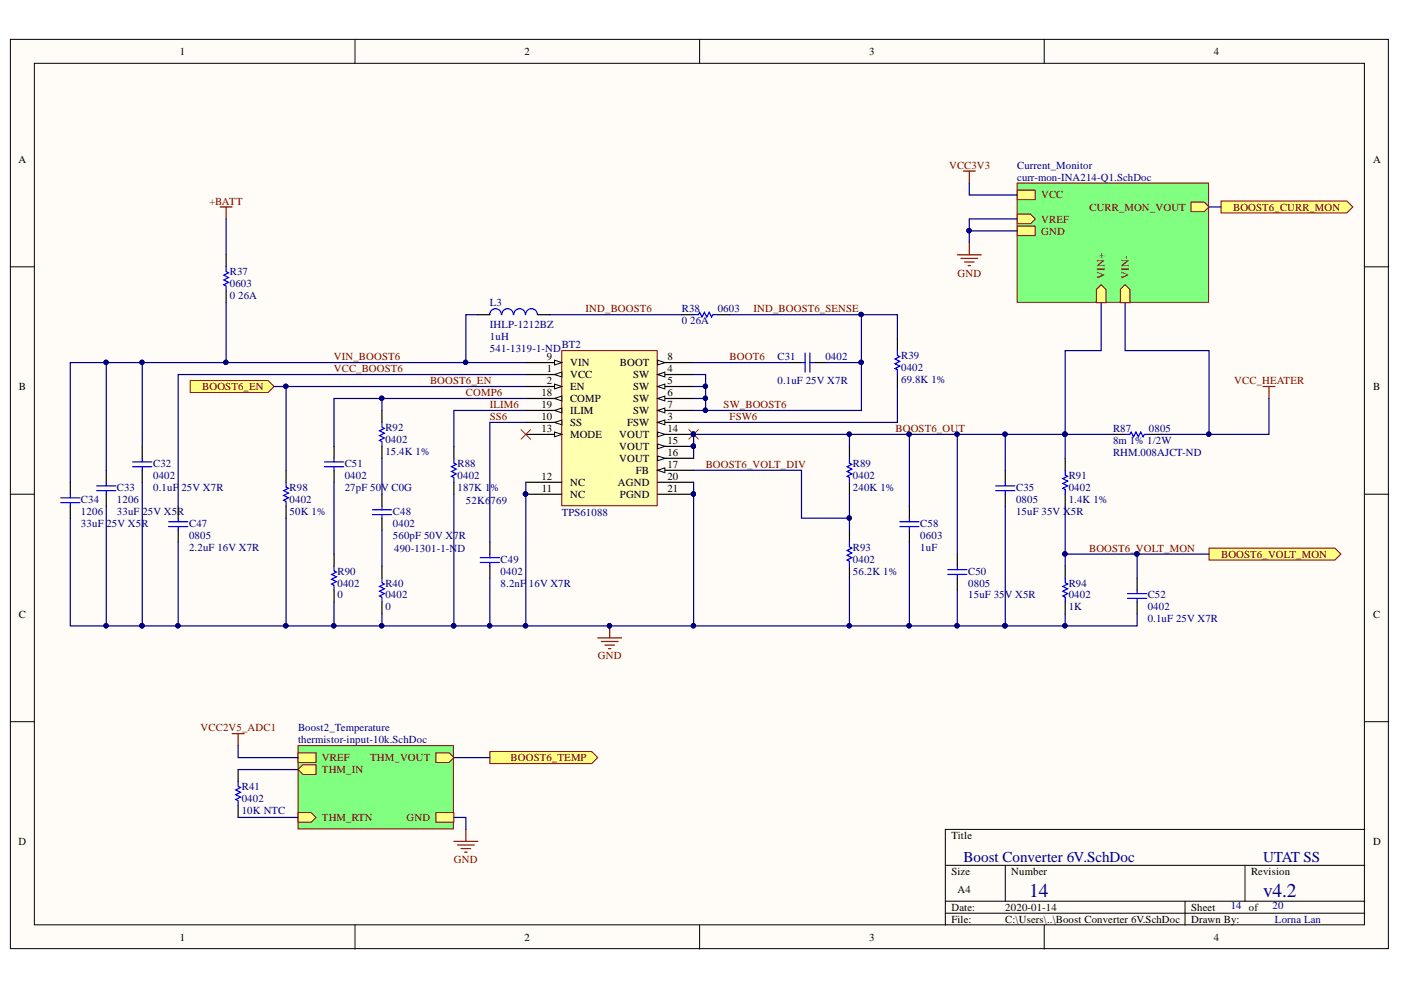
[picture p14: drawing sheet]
<svg xmlns="http://www.w3.org/2000/svg" width="297mm" height="210mm" viewBox="0 0 297 210" stroke-linecap="round" stroke-linejoin="round" font-family="sans-serif">
<defs><g id="words">
<g font-size="4.1" fill="#000080">
<text x="218.2" y="190.2">14</text>
<text x="267.8" y="190.2">v4.2</text>
</g>
<g font-size="3.2" fill="#000080">
<text x="204.3" y="182.7">Boost Converter 6V.SchDoc</text>
<text x="267.8" y="182.7">UTAT SS</text>
</g>
<g font-size="2.3">
<text x="38.1" y="11.7">1</text>
<text x="111.2" y="11.7">2</text>
<text x="184.3" y="11.7">3</text>
<text x="257.4" y="11.7">4</text>
<text x="3.9" y="34.5">A</text>
<text x="291.1" y="34.5">A</text>
<text x="116" y="76.4">9</text>
<text x="120.9" y="77.6">VIN</text>
<text x="131.4" y="77.6">BOOT</text>
<text x="141.5" y="76.4">8</text>
<text x="4" y="82.7">B</text>
<text x="114.8" y="84">18</text>
<text x="116" y="78.9">1</text>
<text x="116" y="81.4">2</text>
<text x="120.9" y="80.2">VCC</text>
<text x="120.9" y="82.7">EN</text>
<text x="134.2" y="80.2">SW</text>
<text x="134.2" y="82.7">SW</text>
<text x="141.5" y="78.9">4</text>
<text x="141.5" y="81.4">5</text>
<text x="141.5" y="84">6</text>
<text x="291.1" y="82.7">B</text>
<text x="114.8" y="89">10</text>
<text x="114.8" y="86.5">19</text>
<text x="120.9" y="85.2">COMP</text>
<text x="120.9" y="87.8">ILIM</text>
<text x="134.2" y="85.2">SW</text>
<text x="134.2" y="87.8">SW</text>
<text x="141.5" y="89">3</text>
<text x="141.5" y="86.5">7</text>
<text x="114.8" y="91.6">13</text>
<text x="120.9" y="90.3">SS</text>
<text x="120.9" y="92.8">MODE</text>
<text x="131.3" y="92.8">VOUT</text>
<text x="131.3" y="95.4">VOUT</text>
<text x="133" y="90.3">FSW</text>
<text x="141.5" y="91.6">14</text>
<text x="141.5" y="94.1">15</text>
<text x="114.8" y="101.7">12</text>
<text x="131.3" y="97.9">VOUT</text>
<text x="134.8" y="100.4">FB</text>
<text x="141.5" y="96.6">16</text>
<text x="141.5" y="99.2">17</text>
<text x="141.5" y="101.7">20</text>
<text x="114.9" y="104.3">11</text>
<text x="120.9" y="105.6">NC</text>
<text x="120.9" y="103">NC</text>
<text x="131" y="103">AGND</text>
<text x="131.4" y="105.6">PGND</text>
<text x="141.5" y="104.3">21</text>
<text x="4" y="130.9">C</text>
<text x="291.1" y="130.9">C</text>
<text x="3.9" y="179.2">D</text>
<text x="201.7" y="177.9">Title</text>
<text x="291.1" y="179.2">D</text>
<text x="201.7" y="185.5">Size</text>
<text x="214.4" y="185.5">Number</text>
<text x="265.2" y="185.5">Revision</text>
<text x="203" y="189.3">A4</text>
<text x="201.7" y="193.1">Date:</text>
<text x="201.7" y="195.7">File:</text>
<text x="213.1" y="193.1">2020-01-14</text>
<text x="213.1" y="195.7">C:\Users\..\Boost Converter 6V.SchDoc</text>
<text x="252.6" y="193.1">Sheet</text>
<text x="252.6" y="195.7">Drawn By:</text>
<text x="38.1" y="199.5">1</text>
<text x="111.2" y="199.5">2</text>
<text x="184.3" y="199.5">3</text>
<text x="257.4" y="199.5">4</text>
</g>
<g font-size="2.3" fill="#800000">
<text x="201.2" y="35.7">VCC3V3</text>
<text x="44.4" y="43.4">+BATT</text>
<text x="220.8" y="42.1">VCC</text>
<text x="220.8" y="47.2">VREF</text>
<text x="231" y="44.7">CURR_MON_VOUT</text>
<text x="261.4" y="44.7">BOOST6_CURR_MON</text>
<text x="220.8" y="49.8">GND</text>
<text x="203" y="58.6">GND</text>
<text x="234.2" y="59.1" transform="rotate(-90 234.2 59.1)">VIN+</text>
<text x="239.4" y="59.1" transform="rotate(-90 239.4 59.1)">VIN-</text>
<text x="124.2" y="66.2">IND_BOOST6</text>
<text x="159.8" y="66.2">IND_BOOST6_SENSE</text>
<text x="70.8" y="76.4">VIN_BOOST6</text>
<text x="154.7" y="76.4">BOOT6</text>
<text x="42.9" y="82.7">BOOST6_EN</text>
<text x="70.8" y="78.9">VCC_BOOST6</text>
<text x="91.2" y="81.4">BOOST6_EN</text>
<text x="98.8" y="84">COMP6</text>
<text x="261.7" y="81.4">VCC_HEATER</text>
<text x="103.9" y="86.5">ILIM6</text>
<text x="103.9" y="89">SS6</text>
<text x="153.4" y="86.5">SW_BOOST6</text>
<text x="154.7" y="89">FSW6</text>
<text x="189.9" y="91.6">BOOST6_OUT</text>
<text x="149.6" y="99.2">BOOST6_VOLT_DIV</text>
<text x="230.9" y="117">BOOST6_VOLT_MON</text>
<text x="258.9" y="118.3">BOOST6_VOLT_MON</text>
<text x="126.8" y="139.8">GND</text>
<text x="42.5" y="155">VCC2V5_ADC1</text>
<text x="68.3" y="161.4">VREF</text>
<text x="78.5" y="161.4">THM_VOUT</text>
<text x="108.3" y="161.4">BOOST6_TEMP</text>
<text x="68.3" y="164">THM_IN</text>
<text x="68.3" y="174.1">THM_RTN</text>
<text x="86.2" y="174.1">GND</text>
<text x="96.3" y="183">GND</text>
</g>
<g font-size="2.3" fill="#000080">
<text x="215.7" y="35.7">Current_Monitor</text>
<text x="215.7" y="38.3">curr-mon-INA214-Q1.SchDoc</text>
<text x="48.7" y="58.4">R37</text>
<text x="48.7" y="63.4">0</text>
<text x="48.7" y="60.9">0603</text>
<text x="50.5" y="63.4">26A</text>
<text x="103.9" y="65">L3</text>
<text x="103.9" y="69.5">IHLP-1212BZ</text>
<text x="144.5" y="68.8">0</text>
<text x="144.5" y="66.2">R38</text>
<text x="146.3" y="68.8">26A</text>
<text x="152.2" y="66.2">0603</text>
<text x="103.9" y="72.1">1uH</text>
<text x="103.9" y="74.6">541-1319-1-ND</text>
<text x="119.1" y="73.8">BT2</text>
<text x="164.8" y="76.4">C31</text>
<text x="175" y="76.4">0402</text>
<text x="191.1" y="76.1">R39</text>
<text x="164.8" y="81.4">0.1uF 25V X7R</text>
<text x="191.1" y="81.2">69.8K 1%</text>
<text x="191.1" y="78.7">0402</text>
<text x="81.7" y="91.3">R92</text>
<text x="81.7" y="93.9">0402</text>
<text x="236" y="94.1">8m 1% 1/2W</text>
<text x="236" y="91.6">R87</text>
<text x="243.6" y="91.6">0805</text>
<text x="32.5" y="98.9">C32</text>
<text x="32.5" y="101.5">0402</text>
<text x="73.1" y="98.9">C51</text>
<text x="73.1" y="101.5">0402</text>
<text x="81.7" y="96.4">15.4K 1%</text>
<text x="97" y="98.9">R88</text>
<text x="97" y="101.5">0402</text>
<text x="180.8" y="98.9">R89</text>
<text x="180.8" y="101.5">0402</text>
<text x="226.6" y="101.5">R91</text>
<text x="236" y="96.6">RHM.008AJCT-ND</text>
<text x="17.2" y="106.6">C34</text>
<text x="24.8" y="104.1">C33</text>
<text x="24.8" y="106.6">1206</text>
<text x="32.5" y="104.1">0.1uF 25V X7R</text>
<text x="61.4" y="104.1">R98</text>
<text x="61.4" y="106.6">0402</text>
<text x="73.1" y="104.1">27pF 50V C0G</text>
<text x="97" y="104.1">187K 1</text>
<text x="98.8" y="106.9">52K6</text>
<text x="104" y="104.1">%</text>
<text x="104" y="106.9">769</text>
<text x="180.8" y="104.1">240K 1%</text>
<text x="215.4" y="104.1">C35</text>
<text x="215.4" y="106.6">0805</text>
<text x="226.6" y="106.6">1.4K 1%</text>
<text x="226.6" y="104.1">0402</text>
<text x="17.2" y="111.7">33uF 25V X5R</text>
<text x="17.2" y="109.2">1206</text>
<text x="24.8" y="109.2">33uF 25V X5R</text>
<text x="40.1" y="111.7">C47</text>
<text x="61.4" y="109.2">50K 1%</text>
<text x="83.3" y="109.2">C48</text>
<text x="83.3" y="111.7">0402</text>
<text x="119.1" y="109.4">TPS61088</text>
<text x="195.1" y="111.7">C58</text>
<text x="215.4" y="109.2">15uF 35V X5R</text>
<text x="40.1" y="116.8">2.2uF 16V X7R</text>
<text x="40.1" y="114.2">0805</text>
<text x="83.3" y="114.2">560pF 50V X7R</text>
<text x="83.6" y="117">490-1301-1-ND</text>
<text x="106.1" y="119.3">C49</text>
<text x="180.8" y="116.8">R93</text>
<text x="180.8" y="119.3">0402</text>
<text x="195.1" y="116.8">1uF</text>
<text x="195.1" y="114.2">0603</text>
<text x="71.6" y="121.8">R90</text>
<text x="71.6" y="124.4">0402</text>
<text x="81.7" y="124.4">R40</text>
<text x="106.1" y="124.4">8.2nF 16V X7R</text>
<text x="106.1" y="121.8">0402</text>
<text x="180.8" y="121.8">56.2K 1%</text>
<text x="205.3" y="121.8">C50</text>
<text x="205.3" y="124.4">0805</text>
<text x="226.6" y="124.4">R94</text>
<text x="71.6" y="126.9">0</text>
<text x="81.7" y="129.4">0</text>
<text x="81.7" y="126.9">0402</text>
<text x="205.3" y="126.9">15uF 35V X5R</text>
<text x="226.6" y="129.4">1K</text>
<text x="226.6" y="126.9">0402</text>
<text x="243.3" y="132">0.1uF 25V X7R</text>
<text x="243.3" y="126.9">C52</text>
<text x="243.3" y="129.4">0402</text>
<text x="63.2" y="155">Boost2_Temperature</text>
<text x="63.2" y="157.6">thermistor-input-10k.SchDoc</text>
<text x="51.3" y="167.5">R41</text>
<text x="51.3" y="172.6">10K NTC</text>
<text x="51.3" y="170.1">0402</text>
<text x="260.9" y="192.8">14 of</text>
<text x="269.8" y="192.8">20</text>
<text x="270.3" y="195.7">Lorna Lan</text>
</g>
</g></defs>
<g fill="#fffcf8" stroke="#000" stroke-width=".21">
<path d="M2.2 8.3h292.2v192.8h-292.2z"/>
<path d="M7.3 13.4h282v182.7h-282z"/>
</g>
<g fill="none" stroke="#000" stroke-width=".21">
<path d="M75.3 8.3v5.1M148.3 8.3v5.1M221.4 8.3v5.1M2.2 56.6h5.1M289.4 56.6h5.1M2.2 104.8h5.1M289.4 104.8h5.1M2.2 153h5.1M289.4 153h5.1M289.4 175.9h-89v20.3M75.3 196.2v5M148.3 196.2v5"/>
<path d="M200.4 183.5h89M200.4 191.1h89M200.4 193.6h89M213.1 183.5v7.6M221.4 196.2v5M251.3 191.1v5.1M264 183.5v7.6"/>
</g>
<path d="M63.2 158.1h32.9v17.7h-32.9z" fill="#80ff80" stroke="#800000" stroke-width=".21"/>
<path d="M92.4 172.3h3.8v2h-3.8z" fill-rule="evenodd" fill="#ffff80"/>
<path d="M92.4 172.3h3.8v2h-3.8z" fill="none" stroke="#800000" stroke-width=".21"/>
<path d="M63.2 159.6h3.8v2h-3.8z" fill-rule="evenodd" fill="#ffff80"/>
<path d="M63.2 159.6h3.8v2h-3.8z" fill="none" stroke="#800000" stroke-width=".21"/>
<path d="M63.2 172.3h2.8l1 1-1 1h-2.8z" fill-rule="evenodd" fill="#ffff80"/>
<path d="M63.2 172.3h2.8l1 1-1 1h-2.8z" fill="none" stroke="#800000" stroke-width=".21"/>
<path d="M63.2 163.2l1-1h2.8v2h-2.8z" fill-rule="evenodd" fill="#ffff80"/>
<path d="M63.2 163.2l1-1h2.8v2h-2.8z" fill="none" stroke="#800000" stroke-width=".21"/>
<path d="M92.4 159.6h2.8l1 1-1 1h-2.8z" fill-rule="evenodd" fill="#ffff80"/>
<path d="M92.4 159.6h2.8l1 1-1 1h-2.8z" fill="none" stroke="#800000" stroke-width=".21"/>
<path d="M50.5 163.2v2.5M50.5 170.8v2.5" fill="none" stroke="#000" stroke-width=".25"/>
<path d="M50.5 165.7v1l.5 .3-1 .5 1 .5-1 .5 1 .5-1 .5 .5 .3v1" fill="none" stroke="#00f" stroke-width=".25"/>
<path d="M96.2 178.4h5.1M97 179.2h3.6M97.8 179.9h2M98.8 175.9v2.5M98.5 180.7h.5" fill="none" stroke="#800000" stroke-width=".25"/>
<path d="M103.9 159.4h21.6l1.2 1.2-1.2 1.3h-21.6z" fill-rule="evenodd" fill="#ffff80" stroke="#800000" stroke-width=".21"/>
<path d="M119.1 74.3h20.2v32.9h-20.2z" fill="#ffffb0" stroke="#800000" stroke-width=".21"/>
<path d="M111.5 79.4h7.6" fill="none" stroke="#000" stroke-width=".25"/>
<path d="M117.6 79.4l1.5-.5v1z" fill="#fffcf8"/>
<path d="M117.6 79.4l1.5-.5v1z" fill="none" stroke="#000" stroke-width=".21"/>
<path d="M111.5 81.9h7.6" fill="none" stroke="#000" stroke-width=".25"/>
<path d="M117.6 81.4l1.5 .5-1.5 .6z" fill="#fffcf8"/>
<path d="M117.6 81.4l1.5 .5-1.5 .6z" fill="none" stroke="#000" stroke-width=".21"/>
<path d="M139.4 89.6h7.7" fill="none" stroke="#000" stroke-width=".25"/>
<path d="M139.4 89.6l1.6-.5v1z" fill="#fffcf8"/>
<path d="M139.4 89.6l1.6-.5v1z" fill="none" stroke="#000" stroke-width=".21"/>
<path d="M139.4 79.4h7.7" fill="none" stroke="#000" stroke-width=".25"/>
<path d="M139.4 79.4l1.6-.5v1z" fill="#fffcf8"/>
<path d="M139.4 79.4l1.6-.5v1z" fill="none" stroke="#000" stroke-width=".21"/>
<path d="M139.4 81.9h7.7" fill="none" stroke="#000" stroke-width=".25"/>
<path d="M139.4 81.9l1.6-.5v1.1z" fill="#fffcf8"/>
<path d="M139.4 81.9l1.6-.5v1.1z" fill="none" stroke="#000" stroke-width=".21"/>
<path d="M139.4 84.5h7.7" fill="none" stroke="#000" stroke-width=".25"/>
<path d="M139.4 84.5l1.6-.5v1z" fill="#fffcf8"/>
<path d="M139.4 84.5l1.6-.5v1z" fill="none" stroke="#000" stroke-width=".21"/>
<path d="M139.4 87h7.7" fill="none" stroke="#000" stroke-width=".25"/>
<path d="M139.4 87l1.6-.5v1z" fill="#fffcf8"/>
<path d="M139.4 87l1.6-.5v1z" fill="none" stroke="#000" stroke-width=".21"/>
<path d="M139.4 76.9h7.7" fill="none" stroke="#000" stroke-width=".25"/>
<path d="M139.4 76.4l1.6 .5-1.6 .5z" fill="#fffcf8"/>
<path d="M139.4 76.4l1.6 .5-1.6 .5z" fill="none" stroke="#000" stroke-width=".21"/>
<path d="M111.5 76.9h7.6" fill="none" stroke="#000" stroke-width=".25"/>
<path d="M117.6 76.4l1.5 .5-1.5 .5z" fill="#fffcf8"/>
<path d="M117.6 76.4l1.5 .5-1.5 .5z" fill="none" stroke="#000" stroke-width=".21"/>
<path d="M111.5 89.6h7.6" fill="none" stroke="#000" stroke-width=".25"/>
<path d="M117.6 89.6l1.5-.5v1z" fill="#fffcf8"/>
<path d="M117.6 89.6l1.5-.5v1z" fill="none" stroke="#000" stroke-width=".21"/>
<path d="M111.5 92.1h7.6M111.5 104.8h7.6M111.5 102.3h7.6" fill="none" stroke="#000" stroke-width=".25"/>
<circle cx="111.4" cy="104.7" r=".46" fill="#000080" stroke="#000080" stroke-width=".21"/>
<path d="M117.6 91.6l1.5 .5-1.5 .5z" fill="#fffcf8"/>
<path d="M117.6 91.6l1.5 .5-1.5 .5z" fill="none" stroke="#000" stroke-width=".21"/>
<path d="M139.4 92.1h7.7" fill="none" stroke="#000" stroke-width=".25"/>
<path d="M139.4 91.6l1.6 .5-1.6 .5z" fill="#fffcf8"/>
<path d="M139.4 91.6l1.6 .5-1.6 .5z" fill="none" stroke="#000" stroke-width=".21"/>
<circle cx="147" cy="92.1" r=".46" fill="#000080" stroke="#000080" stroke-width=".21"/>
<path d="M139.4 94.6h7.7" fill="none" stroke="#000" stroke-width=".25"/>
<path d="M139.4 94.1l1.6 .5-1.6 .5z" fill="#fffcf8"/>
<path d="M139.4 94.1l1.6 .5-1.6 .5z" fill="none" stroke="#000" stroke-width=".21"/>
<circle cx="147" cy="94.6" r=".46" fill="#000080" stroke="#000080" stroke-width=".21"/>
<path d="M139.4 97.2h7.7" fill="none" stroke="#000" stroke-width=".25"/>
<path d="M139.4 96.7l1.6 .5-1.6 .5z" fill="#fffcf8"/>
<path d="M139.4 96.7l1.6 .5-1.6 .5z" fill="none" stroke="#000" stroke-width=".21"/>
<path d="M139.4 99.7h7.7" fill="none" stroke="#000" stroke-width=".25"/>
<path d="M139.4 99.7l1.6-.5v1z" fill="#fffcf8"/>
<path d="M139.4 99.7l1.6-.5v1z" fill="none" stroke="#000" stroke-width=".21"/>
<path d="M111.5 84.5h7.6" fill="none" stroke="#000" stroke-width=".25"/>
<path d="M117.6 84.5l1.5-.5v1z" fill="#fffcf8"/>
<path d="M117.6 84.5l1.5-.5v1z" fill="none" stroke="#000" stroke-width=".21"/>
<path d="M111.5 87h7.6" fill="none" stroke="#000" stroke-width=".25"/>
<path d="M117.6 87l1.5-.5v1z" fill="#fffcf8"/>
<path d="M117.6 87l1.5-.5v1z" fill="none" stroke="#000" stroke-width=".21"/>
<path d="M139.4 102.3h7.7M139.4 104.8h7.7" fill="none" stroke="#000" stroke-width=".25"/>
<g fill="#000080" stroke="#000080" stroke-width=".21">
<circle cx="147" cy="104.7" r=".46"/>
<circle cx="111.4" cy="104.7" r=".46"/>
<circle cx="147" cy="92.1" r=".46"/>
<circle cx="147" cy="94.6" r=".46"/>
<circle cx="129.2" cy="132.7" r=".46"/>
</g>
<path d="M267.8 81.9h2.5M269 81.9v2.6M126.7 135.2h5.1M127.5 136h3.5M128.3 136.8h2M129 137.5h.5M129.3 132.7v2.5" fill="none" stroke="#800000" stroke-width=".25"/>
<path d="M256.3 116.2h26.7l1.3 1.3-1.3 1.3h-26.7z" fill-rule="evenodd" fill="#ffff80" stroke="#800000" stroke-width=".21"/>
<path d="M110.5 91.1l2 2M112.5 91.1l-2 2" fill="none" stroke="#f00" stroke-width=".21"/>
<path d="M46.7 43.9h2.5M47.9 43.9v2.5" fill="none" stroke="#800000" stroke-width=".25"/>
<path d="M215.7 38.8h40.5v25.3h-40.5z" fill="#80ff80" stroke="#800000" stroke-width=".21"/>
<path d="M215.7 40.3h3.8v2.1h-3.8z" fill-rule="evenodd" fill="#ffff80"/>
<path d="M215.7 40.3h3.8v2.1h-3.8z" fill="none" stroke="#800000" stroke-width=".21"/>
<path d="M215.7 45.4h2.8l1 1-1 1h-2.8z" fill-rule="evenodd" fill="#ffff80"/>
<path d="M215.7 45.4h2.8l1 1-1 1h-2.8z" fill="none" stroke="#800000" stroke-width=".21"/>
<path d="M232.5 61.4l1-1 1 1v2.8h-2z" fill-rule="evenodd" fill="#ffff80"/>
<path d="M232.5 61.4l1-1 1 1v2.8h-2z" fill="none" stroke="#800000" stroke-width=".21"/>
<path d="M215.7 47.9h3.8v2.1h-3.8z" fill-rule="evenodd" fill="#ffff80"/>
<path d="M215.7 47.9h3.8v2.1h-3.8z" fill="none" stroke="#800000" stroke-width=".21"/>
<path d="M237.5 61.4l1.1-1 1 1v2.8h-2.1z" fill-rule="evenodd" fill="#ffff80"/>
<path d="M237.5 61.4l1.1-1 1 1v2.8h-2.1z" fill="none" stroke="#800000" stroke-width=".21"/>
<path d="M252.5 42.9h2.8l1 1-1 1h-2.8z" fill-rule="evenodd" fill="#ffff80"/>
<path d="M252.5 42.9h2.8l1 1-1 1h-2.8z" fill="none" stroke="#800000" stroke-width=".21"/>
<path d="M204.2 36.3h2.6M205.5 36.3v2.5M203 54h5.1M203.7 54.8h3.6M204.5 55.6h2M205.3 56.3h.5M205.5 51.5v2.5" fill="none" stroke="#800000" stroke-width=".25"/>
<path d="M258.9 42.6h26.7l1.2 1.3-1.2 1.2h-26.7z" fill-rule="evenodd" fill="#ffff80" stroke="#800000" stroke-width=".21"/>
<g fill="none" stroke="#000" stroke-width=".25">
<path d="M47.9 54v2.6M47.9 61.6v2.6M101.3 66.7h2.6M114 66.7h2.6M144.5 66.7h2.6M152.1 66.7h2.6M167.4 76.9h2.5M172.5 76.9h2.5M190.3 71.8v2.5M190.3 79.4v2.5M22.5 99.7v2.6M70.8 94.6v2.6"/>
<path d="M70.8 99.7v2.6M96.2 94.6v2.6M213.1 99.7v2.6M225.8 97.2v2.5M236 92.1h2.6M243.6 92.1h2.6M14.9 102.3v2.5M14.9 107.3v2.6M22.5 104.8v2.5M37.8 107.3v2.6M37.8 112.4v2.5M81 104.8v2.5"/>
<path d="M81 109.9v2.5M96.2 102.3v2.5M103.9 114.9v2.6M180.1 112.4v2.5M203 117.5v2.5M213.1 104.8v2.5M225.8 104.8v2.5M103.9 120v2.6M180.1 120v2.6M203 122.6v2.5M225.8 120v2.6M225.8 127.6v2.6"/>
</g>
<g fill="none" stroke="#00f" stroke-width=".25">
<path d="M47.9 56.6v1l.6 .2-1.1 .5 1.1 .6-1.1 .5 1.1 .5-1.1 .5 .5 .2v1M106.3 66.7a1.23 1.23 0 0 0-1.2-1.2 1.23 1.23 0 0 0-1.3 1.2M108.8 66.7a1.22 1.22 0 0 0-1.2-1.2 1.22 1.22 0 0 0-1.2 1.2M111.4 66.7a1.22 1.22 0 0 0-1.2-1.2 1.22 1.22 0 0 0-1.3 1.2M113.9 66.7a1.23 1.23 0 0 0-1.2-1.2 1.23 1.23 0 0 0-1.2 1.2M147.1 66.7h1l.2-.5 .5 1 .5-1 .6 1 .5-1 .5 1 .2-.5h1M169.9 76.9h.8M170.7 74.8v4.1M171.7 74.8v4.1M171.7 76.9h.8M190.3 74.3v1.1l.5 .2-1 .5 1 .5-1 .5 1 .5-1 .5 .5 .3v1M68.8 97.9h4.1"/>
<path d="M68.8 99h4.1M70.8 97.2v.7M70.8 99v.7M96.2 97.2v1l.5 .2-1 .6 1 .5-1 .5 1 .5-1 .5 .5 .2v1.1M225.8 99.7v1l.6 .3-1.1 .5 1.1 .5-1.1 .5 1.1 .5-1.1 .5 .5 .3v1M238.6 92.1h1l.2-.5 .5 1 .5-1 .5 1 .6-1 .5 1 .2-.5h1M12.9 105.6h4M12.9 106.6h4M14.9 104.8v.8M14.9 106.6v.7M20.5 103h4.1M20.5 104h4.1"/>
<path d="M22.5 102.3v.7M22.5 104v.8M35.7 110.6h4.1M35.7 111.6h4.1M37.8 109.9v.7M37.8 111.6v.8M78.9 108.1h4.1M78.9 109.1h4.1M81 107.3v.8M81 109.1v.8M101.8 118.2h4.1M101.8 119.3h4.1"/>
<path d="M103.9 117.5v.7M103.9 119.3v.7M180.1 114.9v1.1l.5 .2-1 .5 1 .5-1 .5 1 .5-1 .6 .5 .2v1M211.1 103h4.1M211.1 104h4.1M213.1 102.3v.7M213.1 104v.8M200.9 120.8h4.1M200.9 121.8h4.1M203 120v.8M203 121.8v.8M225.8 122.6v1l.6 .2-1.1 .5 1.1 .5-1.1 .5 1.1 .6-1.1 .5 .5 .2v1"/>
</g>
<path d="M146 91.1l2.1 2M148.1 91.1l-2.1 2" fill="none" stroke="#f00" stroke-width=".21"/>
<circle cx="147" cy="92.1" r=".46" fill="#000080" stroke="#000080" stroke-width=".21"/>
<path d="M49.2 155.6h2.6M50.5 155.6v2.5" fill="none" stroke="#800000" stroke-width=".25"/>
<path d="M40.3 80.7h16.5l1.3 1.2-1.3 1.3h-16.5z" fill-rule="evenodd" fill="#ffff80" stroke="#800000" stroke-width=".21"/>
<g fill="none" stroke="#000" stroke-width=".25">
<path d="M30.2 94.6v2.6M30.2 99.7v2.6M60.7 99.7v2.6M81 87v2.6M81 94.6v2.6M180.1 94.6v2.6M60.7 107.3v2.6M70.8 117.5v2.5M180.1 102.3v2.5M192.8 107.3v2.6M192.8 112.4v2.5M70.8 125.1v2.5"/>
<path d="M81 120v2.6M81 127.6v2.6M241.1 122.6v2.5M241.1 127.6v2.6"/>
</g>
<g fill="none" stroke="#00f" stroke-width=".25">
<path d="M28.1 97.9h4.1M28.1 99h4.1M30.2 97.2v.7M30.2 99v.7M81 89.6v1l.5 .2-1 .5 1 .5-1 .6 1 .5-1 .5 .5 .2v1M180.1 97.2v1l.5 .2-1 .6 1 .5-1 .5 1 .5-1 .5 .5 .2v1.1M60.7 102.3v1l.5 .2-1.1 .5 1.1 .5-1.1 .5 1.1 .6-1.1 .5 .6 .2v1M190.8 110.6h4M190.8 111.6h4M192.8 109.9v.7M192.8 111.6v.8M70.8 120v1l.5 .3-1 .5 1 .5-1 .5 1 .5-1 .5 .5 .3v1"/>
<path d="M81 122.6v1l.5 .2-1 .5 1 .5-1 .5 1 .6-1 .5 .5 .2v1M239.1 125.9h4M239.1 126.9h4M241.1 125.1v.8M241.1 126.9v.7"/>
</g>
<g fill="none" stroke="#000080" stroke-width=".25">
<path d="M205.5 38.8v2.5h10.2M47.9 46.4v7.6M205.5 49h10.2M215.7 46.4h-10.2v5.1M256.3 43.9h2.6M22.5 76.9v22.8M30.2 76.9v17.7M47.9 64.2v12.7M101.3 66.7h-2.5v10.2M111.5 79.4h-73.7v27.9M111.5 76.9h-96.6v25.4M116.6 66.7h27.9"/>
<path d="M147.1 76.9h20.3M154.7 66.7h27.9v10.2M175 76.9h7.6v10.1h-33v-7.6h-2.5M182.6 66.7h7.7v5.1M233.5 64.2v10.1h-7.7v17.8M238.6 64.2v10.1h17.7v17.8M58.1 81.9h53.4M60.7 81.9v17.8M81 84.5h-10.2v10.1M81 97.2v7.6M111.5 89.6h-7.6v25.3M111.5 87h-15.3v7.6"/>
<path d="M111.5 84.5h-30.5v2.5M147.1 99.7h22.8v10.2h10.2v-5.1M147.1 81.9h2.5M147.1 84.5h2.5M147.1 87h2.5M180.1 92.1v2.5M190.3 81.9v7.7h-43.2M192.8 92.1v15.2M203 92.1v25.4M213.1 92.1v7.6M225.8 92.1h-78.7v5.1M225.8 92.1v5.1"/>
<path d="M225.8 92.1h10.2M269 84.5v7.6h-22.8M14.9 109.9v22.8h15.3M22.5 107.3v25.4M30.2 102.3v30.4M37.8 114.9v17.8M60.7 109.9v22.8M70.8 102.3v15.2M81 112.4v7.6M96.2 104.8v27.9M111.5 102.3v30.4M147.1 102.3v30.4"/>
<path d="M180.1 109.9v2.5M192.8 114.9v17.8M213.1 107.3v25.4M225.8 107.3v10.2h15.3M225.8 117.5v2.5M241.1 117.5v5.1M241.1 117.5h15.2M30.2 132.7h66M70.8 127.6v5.1M81 130.2v2.5M96.2 132.7h116.9M103.9 122.6v10.1"/>
<path d="M180.1 122.6v10.1M203 125.1v7.6M225.8 130.2v2.5M241.1 130.2v2.5h-28M50.5 158.1v2.5h12.7M50.5 173.3h12.7M50.5 163.2h12.7M96.2 173.3h2.6v2.6M96.2 160.6h7.7"/>
</g>
<g fill="#000080" stroke="#000080" stroke-width=".21">
<circle cx="180" cy="109.8" r=".46"/>
<circle cx="225.8" cy="132.7" r=".47"/>
<circle cx="241" cy="117.4" r=".46"/>
<circle cx="180" cy="92.1" r=".46"/>
<circle cx="149.6" cy="81.9" r=".46"/>
<circle cx="149.6" cy="84.4" r=".46"/>
<circle cx="149.5" cy="87" r=".46"/>
<circle cx="182.6" cy="76.8" r=".46"/>
<circle cx="103.8" cy="132.7" r=".46"/>
<circle cx="98.7" cy="76.8" r=".46"/>
<circle cx="225.8" cy="117.4" r=".47"/>
<circle cx="111.4" cy="132.7" r=".47"/>
<circle cx="111.4" cy="104.7" r=".46"/>
<circle cx="182.6" cy="66.7" r=".46"/>
<circle cx="147" cy="104.7" r=".46"/>
<circle cx="147" cy="132.7" r=".46"/>
<circle cx="47.9" cy="76.8" r=".46"/>
<circle cx="180" cy="132.7" r=".46"/>
<circle cx="256.3" cy="92.1" r=".46"/>
<circle cx="225.8" cy="92.1" r=".46"/>
<circle cx="96.2" cy="132.7" r=".46"/>
<circle cx="129.2" cy="132.7" r=".46"/>
<circle cx="30.1" cy="132.7" r=".46"/>
<circle cx="30.1" cy="76.8" r=".46"/>
<circle cx="22.5" cy="76.8" r=".46"/>
<circle cx="22.5" cy="132.7" r=".46"/>
<circle cx="37.7" cy="132.7" r=".47"/>
<circle cx="60.6" cy="132.7" r=".47"/>
<circle cx="70.8" cy="132.7" r=".47"/>
<circle cx="80.9" cy="132.7" r=".47"/>
<circle cx="205.5" cy="48.9" r=".46"/>
<circle cx="60.6" cy="81.9" r=".46"/>
<circle cx="213.1" cy="132.7" r=".47"/>
<circle cx="213.1" cy="92.1" r=".46"/>
<circle cx="202.9" cy="132.7" r=".47"/>
<circle cx="202.9" cy="92.1" r=".46"/>
<circle cx="192.7" cy="132.7" r=".47"/>
<circle cx="147" cy="94.6" r=".46"/>
<circle cx="147" cy="92.1" r=".46"/>
<circle cx="192.7" cy="92.1" r=".46"/>
<circle cx="80.9" cy="84.4" r=".46"/>
</g>
<use href="#words"/>
</svg>
